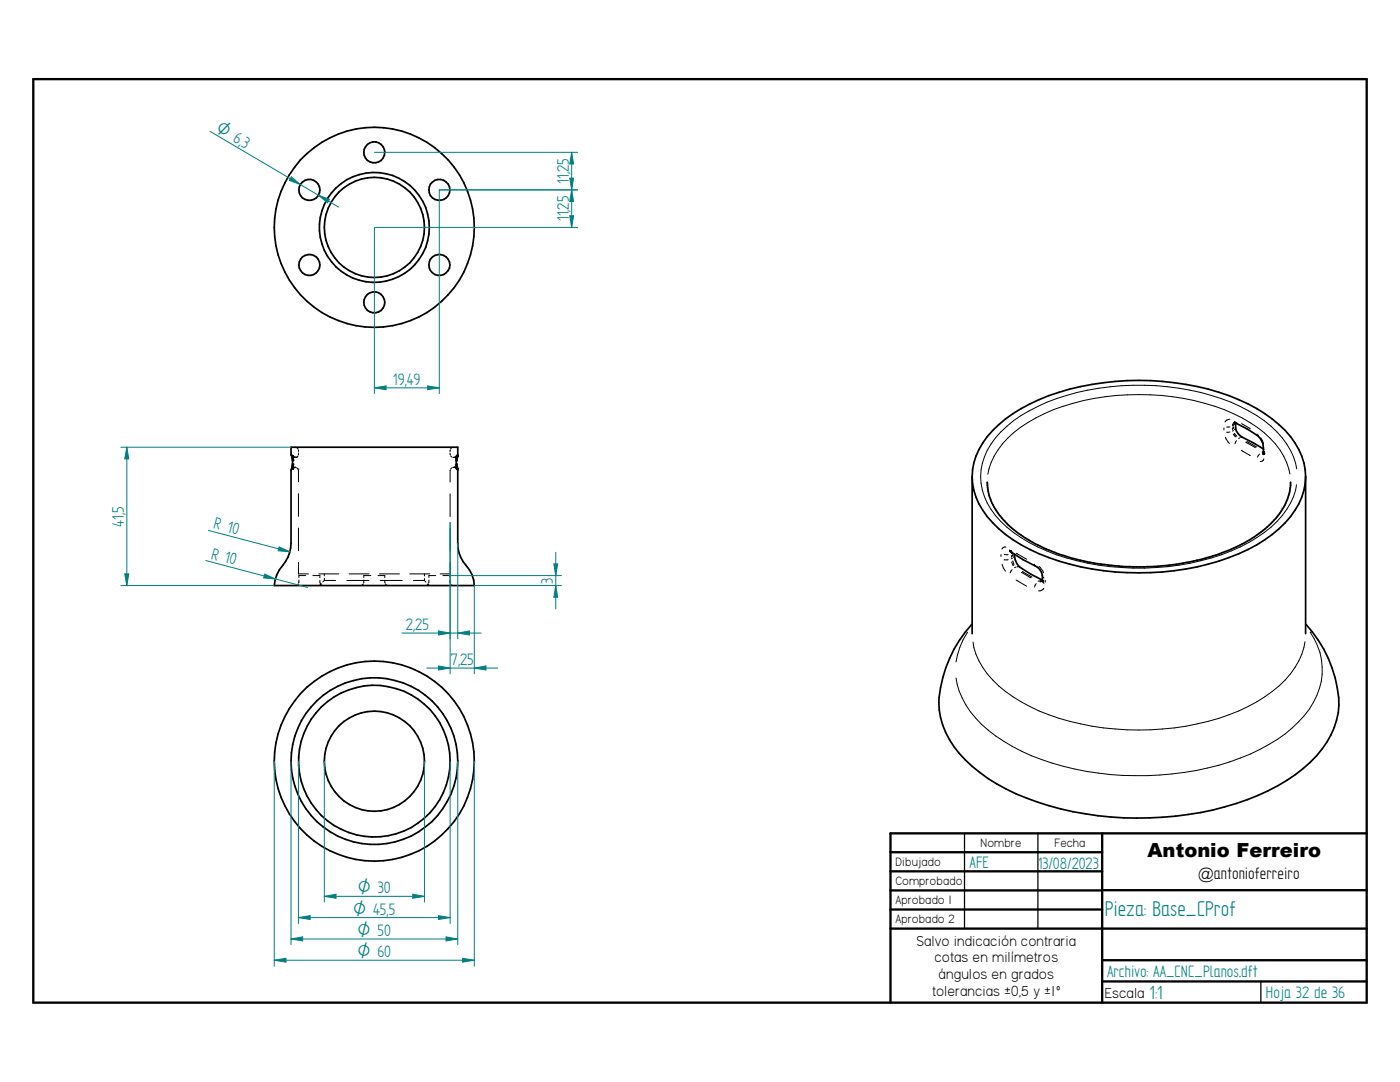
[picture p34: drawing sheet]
<svg xmlns="http://www.w3.org/2000/svg" width="279mm" height="216mm" viewBox="0 0 279 216" stroke-linecap="round" stroke-linejoin="round" font-family="sans-serif">
<defs><g id="words">
<text font-size="4.8" fill="#008080" x="220.5" y="182.8">Pieza: Base_CProf</text>
<text font-size="4.3" fill="#008080" x="229.4" y="199.3">1:1</text>
<text font-size="3.9" x="229" y="171">Antonio Ferreiro</text>
<g font-size="3.7" fill="#008080">
<text x="48" y="29.1" transform="rotate(31 48 29.1)">3</text>
<text x="113.5" y="36.7" transform="rotate(-90 113.5 36.7)">11,25</text>
<text x="113.5" y="44.2" transform="rotate(-90 113.5 44.2)">11,25</text>
<text x="78.4" y="76.8">19,49</text>
<text x="24.7" y="105.1" transform="rotate(-90 24.7 105.1)">41,5</text>
<text x="42.5" y="105.5" transform="rotate(15 42.5 105.5)">R 10</text>
<text x="42" y="111.5" transform="rotate(15 42 111.5)">R 10</text>
<text x="110.3" y="116.5" transform="rotate(-90 110.3 116.5)">3</text>
<text x="81" y="125.7">2,25</text>
<text x="89.9" y="132.7">7,25</text>
<text x="193.5" y="173.1">AFE</text>
<text x="207.1" y="173.4">1</text>
<text x="208.1" y="173.4">3/08/2023</text>
<text x="220.9" y="194.9">Archivo: AA_CNC_Planos.dft</text>
<text x="252.6" y="199.1">Hoja 32 de 36</text>
</g>
<text font-size="3.7" x="239.1" y="175.4">@antonioferreiro</text>
<g font-size="3.6" fill="#008080">
<text x="42.9" y="26.1" transform="rotate(31 42.9 26.1)">O 6,</text>
<text x="71.4" y="178.3">O 30</text>
<text x="70.5" y="182.5">O 45,5</text>
<text x="71.3" y="191">O 60</text>
<text x="71.4" y="186.8">O 50</text>
</g>
<g font-size="3.3">
<text x="182.9" y="188.7">Salvo indicación contraria</text>
<text x="186.5" y="192">cotas en milímetros</text>
<text x="187.3" y="195.4">ángulos en grados</text>
<text x="186" y="198.7">tolerancias ±0,5 y ±1º</text>
<text x="220.5" y="199.2">Escala</text>
</g>
<g font-size="2.7">
<text x="178.7" y="172.8">Dibujado</text>
<text x="195.7" y="169">Nombre</text>
<text x="210.4" y="169">Fecha</text>
<text x="178.7" y="176.6">Comprobado</text>
<text x="178.7" y="180.4">Aprobado 1</text>
<text x="178.7" y="184.2">Aprobado 2</text>
</g>
</g></defs>
<path d="M6.6 15.8h266.2v184.3h-266.2zM177.7 170.1h42.3M177.7 173.9h42.3M177.7 177.7h42.3M220 166.3v33.8M220 177.6h52.8M272.8 166.3h-95.1v33.8M177.7 181.5h42.3M177.7 185.3h95.1M220 191.6h52.8M220 195.8h52.8" fill="none" stroke="#000" stroke-width=".47"/>
<path d="M192.5 166.3v19M207.1 166.3v19M251.6 195.8v4.3" fill="none" stroke="#000" stroke-width=".25"/>
<g fill="none" stroke="#000" stroke-width=".34">
<path d="M58.3 91.1l-.2-.5v-1.4h33.3v1.4l-.3 .5M58.3 93.4l-.2 .5v14.5a7.9 7.9 0 0 1-2.3 5.3l-.6 1-.5 2.1h40a7.1 7.1 0 0 0-2.3-4.7 6.4 6.4 0 0 1-1-3.7v-14.5l-.3-.5M58.3 91.6l.1 .3M58.3 91.3v.2M58.3 93v.3M58.4 91.9l-.1 1M91.1 91.5v1.1M91.1 92.7v.4M91.1 91.2v.2M91.1 93.1v.1M91.1 93.3v.1M194 95.1a14.1 14.1 0 0 0 5.3 10.4 35.3 35.3 0 0 0 16.4 7.6 53.5 53.5 0 0 0 33.4-3.5 22.4 22.4 0 0 0 10.1-9.1 12 12 0 0 0 1.4-5.4"/>
<path d="M194 95.1a14.1 14.1 0 0 1 5.3-10.3 37.3 37.3 0 0 1 18.6-8.1 53.1 53.1 0 0 1 31.2 3.9 22.4 22.4 0 0 1 10.1 9.1 11.7 11.7 0 0 1 1.4 5.4M194 95.1v31.3M197 96.2a11.8 11.8 0 0 0 4.3 8.6 32.9 32.9 0 0 0 15.7 7.3 51.1 51.1 0 0 0 25.7-1.4 25.3 25.3 0 0 0 12.8-8.4 10.4 10.4 0 0 0 1.9-4.6l.2-1.5M246.5 84.4h.1M246.6 84.4l2.3 1.2 2.2 1.4 .5 .7 .4 .8 .1 .8M246.6 84.4a2.53 2.53 0 0 0 1.3 2.8l4.2 2.4M252.1 89.4v1.1M260.6 95.1v31.3M201.7 110.1l2.4 1.5 2.5 1.3a2.6 2.6 0 0 1 1.4 3M202.4 110.6a3.7 3.7 0 0 0 1.1 2.6l2.2 1.4 2.3 1.1M194 124.5a25.6 25.6 0 0 0-6.6 15.7 16.9 16.9 0 0 0 6.6 12.7 41.3 41.3 0 0 0 17.7 8.5 66.5 66.5 0 0 0 37.3-1.8 33.4 33.4 0 0 0 14.9-10.2 15.1 15.1 0 0 0 2.5-14.2 25.4 25.4 0 0 0-5.8-10.7"/>
<circle cx="61.7" cy="37.9" r="2.09"/>
<circle cx="74.7" cy="30.4" r="2.09"/>
<circle cx="87.7" cy="37.9" r="2.09"/>
<circle cx="61.7" cy="52.9" r="2.1"/>
<circle cx="74.7" cy="45.4" r="20"/>
<circle cx="74.7" cy="45.4" r="11"/>
<circle cx="74.7" cy="45.4" r="10"/>
<circle cx="87.7" cy="52.9" r="2.1"/>
<circle cx="74.7" cy="60.3" r="2.09"/>
<circle cx="74.7" cy="151.9" r="20"/>
<circle cx="74.7" cy="151.9" r="16.6"/>
<circle cx="74.7" cy="151.9" r="15.1"/>
<circle cx="74.7" cy="151.9" r="10"/>
</g>
<g fill="none" stroke="#000" stroke-width=".2">
<path d="M58.3 90.9h.1M58.3 93.6h.1M58.3 93.5h.1M58.3 91.1h.1M58.3 91h.1M58.4 93.4h.1M58.4 91.1h.1M58.5 93.4h.1M58.5 91.1h.1M58.5 93.3l-.2 .1M58.5 93.3h.1M58.5 91.2h.1"/>
<path d="M58.6 93.3h.1M58.6 91.2h.1M58.6 91.2l.2 .1M58.7 91.3h.1M58.7 93.3h.1M58.8 91.3h.1M58.8 93.3h-.2M58.8 93.3h.1M58.9 91.3h.1M58.9 89.2h.2M59 91.3h.1M59 93.3h.1"/>
<path d="M59.2 91.2h.1M59.2 89.3l.3 .3M59.2 93.3l.3 .3M59.5 93.6h.1M59.5 91l-.3 .2M59.5 93.8l.1 2.3M59.6 89.7v.4M59.6 90.4v.4M59.6 98.5v4.5M89.8 90.4l.1 .4M89.8 98.6v4.5M89.9 89.7l-.1 .4"/>
<path d="M89.9 93.8l-.1 2.4M89.9 91l.3 .2M90.2 89.3l-.3 .3M90.2 93.3l-.3 .3M90.4 91.3h.1M90.4 89.2h.1M90.4 93.3h.1M90.5 91.3h.1M90.5 93.3h-.1M90.6 93.3h.1M90.6 91.3h.1M90.7 93.3h.1"/>
<path d="M90.8 91.2l-.1 .1M90.8 93.3h.1M90.8 91.2h.1M90.9 93.3h.1M90.9 91.2h.1M91 93.4h.1M91 91.1h.1M91.1 93.5h.1M91.1 91h.1M91.1 91.1l-.1 .1M91.1 93.6h.1M91.1 90.9h.1"/>
<path d="M244.3 85.4v.4M244.6 87.2l.8 1.3M245.4 83.7l-.5 .1-.4 .4M245.4 86.2h-.6M245.4 85.2h-.6M246 84.8h.1M246 85.3v.4M246.1 86.7h.1M246.1 84.5l-.1 .3M246.2 85.9l-.2 .1M246.2 86.7l.4 .5M246.2 84.9l-.2 .1"/>
<path d="M246.2 85.2v.4M246.3 84.5h.1M246.3 84.5l-.1 .2M246.3 86.5l.5 .5M246.4 84.1l.1 .1M246.5 84.6l-.1 .1M246.5 85.6l-.1 .1M246.8 87.9l-.3 .7M247.4 87.4l-.2 .1M247.7 89.9l1.8 1M247.8 84.5l1.7 1.1M247.8 87.2l-.2 .1"/>
<path d="M248.6 88.2l1.9 1.1M248.8 88.1l1.9 1.1M250.9 86.6v.2M251 86.8h.1M251.4 90.6l-.4 .6M251.6 87.3l.4 .6 .2 .7M252 90.3h.1M252.1 90.1h.1M252.1 90.1l-.2 .1M252.2 90.6l.1 .1M252.2 89.5l.1 .2M252.2 91.6l-.1 .3-.6 .2"/>
<path d="M252.3 90.1v.4M257.4 94.6a14.7 14.7 0 0 0-6.4-9.3 39.6 39.6 0 0 0-21.4-6.5 45.6 45.6 0 0 0-22.9 4.6 18.4 18.4 0 0 0-8.9 8.9l-.7 2.3M258.8 93.6a15.4 15.4 0 0 0-6.5-9.7 40.1 40.1 0 0 0-19.3-6.7 49.4 49.4 0 0 0-25.9 3.9 21.5 21.5 0 0 0-10.1 8.8 11.5 11.5 0 0 0 1.7 13 30.1 30.1 0 0 0 16.2 9 51.1 51.1 0 0 0 32.6-2.8 23.4 23.4 0 0 0 9.3-7.5 10.9 10.9 0 0 0 1.9-4.9M59.1 116.8h-.1M59.6 112.2v2.3h2M59.6 105.4v4.5M59.6 116.5l-.3 .3M59.6 115.7v.6M61 114.9h-1.4v.3M62.4 114.9h1.4v.4M63.6 114.5h4M63.8 115.8l.1 .5"/>
<path d="M63.9 116.5h.1M63.9 116.5l.3 .3M64.1 116.5l-.3 .3M64.4 116.8h.1M64.7 115.8h2.3M64.7 114.5v.4M64.7 115.4v.4M64.7 115.8l-.3 .3M69.2 115.8h4.4M69.7 114.5h4M72.1 116.8h-.1M72.5 116.5l-.2 .3"/>
<path d="M72.6 115.7v.6M74 114.9h-1.4v.3M75.4 114.9h1.4v.4M75.7 114.5h4M75.9 115.8h4.4M76.8 115.8v.5M76.9 116.5l.2 .3M77.3 116.8h.2M81.8 114.5h4M82.5 115.8h2.2M84.7 114.5v.4M84.7 115.4v.4"/>
<path d="M84.7 115.8l.3 .4M85 116.8h-.1M85.4 116.5l.3 .3M85.5 116.5l-.2 .3M85.6 115.7v.6M87 114.9h-1.4v.3M88.4 114.9h1.4v.4M89.8 115.8v.5M89.8 112.3v2.2h-2M89.8 105.4v4.5M89.9 116.5l.2 .3M90.3 116.8h.1"/>
<path d="M199.8 110.7v.3M200 112.6l.2 .7 .5 .7M200.4 111.7h.8M200.4 110.6l.8 .1M200.7 109.2a.7 .7 0 0 0-.8 .4M201.5 109.7l.1 .2M201.8 110.3h.1M201.8 110.8v.4M201.9 112.1l.2 .7M202 113.7l-.4 .6M202.1 111.4l-.3 .1M202.1 110.3l-.3 .2"/>
<path d="M202.1 110.7v.3M202.1 112.8h.1M202.1 111.9l.3 .7M202.4 111l-.1 .2M202.7 113.2l-.2 .1M202.8 115.7l2.1 1.3M202.8 110.4l2.1 1.2M203.2 113.1h-.3M203.8 114.2l2 1.1M204 114l2 1.1M206.4 112.6l.1 .2M206.8 116.5l-.3 .6"/>
<path d="M207.4 113l.9 1.3M207.4 115.9l-.2 .1M207.5 116.1h.3M207.6 116h.1M207.6 116h.2M207.8 115.7l-.2 .1M208.1 116.1l.3 .3M208.1 115.1l.3 .2M208.3 117.4a1.15 1.15 0 0 1-1 .5M208.6 115.8v.4M193.1 126.2a14.5 14.5 0 0 0-2.3 5.9M260.4 128.1a15.7 15.7 0 0 1-6.5 9.9 40.8 40.8 0 0 1-19.5 7.2 52.1 52.1 0 0 1-28.9-4.2 21 21 0 0 1-10.7-10.4l-.6-2.5"/>
<path d="M261.5 126.2h.1M261.5 126.2a13.1 13.1 0 0 1-.2 15.3 27.4 27.4 0 0 1-11.7 9 59.4 59.4 0 0 1-43.8 .3 29.4 29.4 0 0 1-12.2-8.8 15.5 15.5 0 0 1-2.8-6.7"/>
</g>
<g fill="#000">
<circle cx="58.3" cy="90.9" r=".17"/>
<circle cx="58.3" cy="93.6" r=".17"/>
<circle cx="58.3" cy="91" r=".17"/>
<circle cx="58.3" cy="93.5" r=".17"/>
<circle cx="58.3" cy="91.1" r=".17"/>
<circle cx="58.3" cy="91.2" r=".17"/>
<circle cx="58.3" cy="93.4" r=".17"/>
<circle cx="58.3" cy="91.5" r=".17"/>
<circle cx="58.3" cy="93" r=".17"/>
<circle cx="58.3" cy="91.3" r=".17"/>
<circle cx="58.3" cy="92.9" r=".17"/>
<circle cx="58.3" cy="93.2" r=".17"/>
<circle cx="58.3" cy="93.3" r=".17"/>
<circle cx="58.3" cy="91.4" r=".17"/>
<circle cx="58.4" cy="92.7" r=".17"/>
<circle cx="58.4" cy="91.9" r=".17"/>
<circle cx="58.4" cy="92.6" r=".17"/>
<circle cx="58.4" cy="91.7" r=".17"/>
<circle cx="91.1" cy="91.9" r=".17"/>
<circle cx="91.1" cy="92.8" r=".17"/>
<circle cx="91.1" cy="91.5" r=".17"/>
<circle cx="91.1" cy="92.7" r=".17"/>
<circle cx="91.1" cy="91.8" r=".17"/>
<circle cx="91.1" cy="93" r=".17"/>
<circle cx="91.1" cy="92.6" r=".17"/>
<circle cx="91.1" cy="91.6" r=".17"/>
<circle cx="91.1" cy="91.2" r=".17"/>
<circle cx="91.1" cy="93.3" r=".17"/>
<circle cx="91.1" cy="93.4" r=".17"/>
<circle cx="91.1" cy="91.4" r=".17"/>
<circle cx="91.1" cy="91.1" r=".17"/>
<circle cx="91.1" cy="93.1" r=".17"/>
<circle cx="91.1" cy="93.6" r=".17"/>
<circle cx="91.1" cy="91" r=".17"/>
<circle cx="91.1" cy="93.5" r=".17"/>
<circle cx="91.1" cy="90.9" r=".17"/>
<circle cx="246.3" cy="84.3" r=".17"/>
<circle cx="246.4" cy="84.3" r=".17"/>
<circle cx="246.4" cy="84.4" r=".17"/>
<circle cx="246.5" cy="84.4" r=".17"/>
<circle cx="246.6" cy="84.4" r=".17"/>
<circle cx="252.1" cy="90.6" r=".17"/>
<circle cx="252.1" cy="90.4" r=".17"/>
<circle cx="252.1" cy="90.5" r=".17"/>
<circle cx="201.5" cy="110" r=".17"/>
<circle cx="201.6" cy="110" r=".17"/>
<circle cx="201.7" cy="110.1" r=".17"/>
<circle cx="208" cy="116" r=".17"/>
<circle cx="208" cy="115.9" r=".17"/>
</g>
<path d="M64.7 151.9v28.1M84.7 151.9v28.1M64.7 178.9l2.4-.5v.8z" fill="none" stroke="#008080" stroke-width=".2"/>
<path d="M64.7 178.9l2.4-.5v.8z" fill="#008080"/>
<path d="M82.4 178.4l2.3 .5-2.3 .3z" fill="none" stroke="#008080" stroke-width=".2"/>
<path d="M82.4 178.4l2.3 .5-2.3 .3z" fill="#008080"/>
<path d="M59.6 151.9v32.4M89.8 151.9v32.4M64.7 178.9h20M59.6 183.1l2.3-.4v.8z" fill="none" stroke="#008080" stroke-width=".2"/>
<path d="M59.6 183.1l2.3-.4v.8z" fill="#008080"/>
<path d="M87.5 182.7l2.3 .4-2.3 .4z" fill="none" stroke="#008080" stroke-width=".2"/>
<path d="M87.5 182.7l2.3 .4-2.3 .4z" fill="#008080"/>
<path d="M58.1 151.9v36.6M91.4 151.9v36.6M58.1 187.4l2.3-.5v.8zM59.6 183.1h30.2" fill="none" stroke="#008080" stroke-width=".2"/>
<path d="M58.1 187.4l2.3-.5v.8z" fill="#008080"/>
<path d="M89 186.9l2.4 .5-2.4 .3z" fill="none" stroke="#008080" stroke-width=".2"/>
<path d="M89 186.9l2.4 .5-2.4 .3z" fill="#008080"/>
<path d="M54.7 151.9v40.9M94.7 151.9v40.9M54.7 191.6l2.4-.4v.8zM58.1 187.4h33.3" fill="none" stroke="#008080" stroke-width=".2"/>
<path d="M54.7 191.6l2.4-.4v.8z" fill="#008080"/>
<path d="M92.3 191.2l2.4 .4-2.4 .4z" fill="none" stroke="#008080" stroke-width=".2"/>
<path d="M92.3 191.2l2.4 .4-2.4 .4z" fill="#008080"/>
<path d="M24.1 89.2h34M25.3 89.2l.4 2.4h-.8zM24.1 116.8h30.6M54.7 191.6h40" fill="none" stroke="#008080" stroke-width=".2"/>
<path d="M25.3 89.2l.4 2.4h-.8z" fill="#008080"/>
<path d="M24.9 114.5h.8l-.4 2.3z" fill="none" stroke="#008080" stroke-width=".2"/>
<path d="M24.9 114.5h.8l-.4 2.3z" fill="#008080"/>
<path d="M25.3 89.2v27.6M41.1 111.8l20.3 5.4M52.8 114.6l2.1 .9-2.3-.2z" fill="none" stroke="#008080" stroke-width=".2"/>
<path d="M52.8 114.6l2.1 .9-2.3-.2z" fill="#008080"/>
<path d="M41.6 105.8l16.3 4.3M55.7 109.1l2.2 1-2.4-.2z" fill="none" stroke="#008080" stroke-width=".2"/>
<path d="M55.7 109.1l2.2 1-2.4-.2z" fill="#008080"/>
<path d="M89.8 104.2v23.3M91.4 108.4v19.1M87.5 125.9l2.3 .4-2.3 .4z" fill="none" stroke="#008080" stroke-width=".2"/>
<path d="M87.5 125.9l2.3 .4-2.3 .4z" fill="#008080"/>
<path d="M91.4 126.3l2.3-.4v.8z" fill="none" stroke="#008080" stroke-width=".2"/>
<path d="M91.4 126.3l2.3-.4v.8z" fill="#008080"/>
<path d="M89.8 104.2v30.3M94.7 116.8v17.7M80.2 126.3h15.8M87.5 132.9l2.3 .4-2.3 .4z" fill="none" stroke="#008080" stroke-width=".2"/>
<path d="M87.5 132.9l2.3 .4-2.3 .4z" fill="#008080"/>
<path d="M94.7 133.3l2.3-.4v.8z" fill="none" stroke="#008080" stroke-width=".2"/>
<path d="M94.7 133.3l2.3-.4v.8z" fill="#008080"/>
<path d="M89.8 114.9h22.3M94.7 116.8h17.4M110.9 116.8l.4 2.4h-.8zM85.2 133.3h14.1" fill="none" stroke="#008080" stroke-width=".2"/>
<path d="M110.9 116.8l.4 2.4h-.8z" fill="#008080"/>
<path d="M110.5 112.5h.8l-.4 2.4z" fill="none" stroke="#008080" stroke-width=".2"/>
<path d="M110.5 112.5h.8l-.4 2.4z" fill="#008080"/>
<path d="M41.9 26.2l25.7 15.1M63.5 38.9l2.2 .9-.3 .7zM110.9 110.2v11.3" fill="none" stroke="#008080" stroke-width=".2"/>
<path d="M63.5 38.9l2.2 .9-.3 .7z" fill="#008080"/>
<path d="M58.1 35.3l1.8 1.5-2.2-.8z" fill="none" stroke="#008080" stroke-width=".2"/>
<path d="M58.1 35.3l1.8 1.5-2.2-.8z" fill="#008080"/>
<path d="M87.7 37.9v40.6M74.7 45.4v33.1M85.3 77l2.4 .4-2.4 .4z" fill="none" stroke="#008080" stroke-width=".2"/>
<path d="M85.3 77l2.4 .4-2.4 .4z" fill="#008080"/>
<path d="M74.7 77.4l2.3-.4v.8z" fill="none" stroke="#008080" stroke-width=".2"/>
<path d="M74.7 77.4l2.3-.4v.8z" fill="#008080"/>
<path d="M87.7 37.9h27.6M114.1 37.9l.4 2.3h-.8zM74.7 45.4h40.6M74.7 77.4h13" fill="none" stroke="#008080" stroke-width=".2"/>
<path d="M114.1 37.9l.4 2.3h-.8z" fill="#008080"/>
<path d="M113.7 43.1h.8l-.4 2.3z" fill="none" stroke="#008080" stroke-width=".2"/>
<path d="M113.7 43.1h.8l-.4 2.3z" fill="#008080"/>
<path d="M74.7 30.4h40.6M87.7 37.9h27.6M113.7 35.6h.8l-.4 2.3zM114.1 37.9v7.5" fill="none" stroke="#008080" stroke-width=".2"/>
<path d="M113.7 35.6h.8l-.4 2.3z" fill="#008080"/>
<path d="M114.1 30.4l.4 2.3h-.8z" fill="none" stroke="#008080" stroke-width=".2"/>
<path d="M114.1 30.4l.4 2.3h-.8z" fill="#008080"/>
<path d="M114.1 30.4v7.5" fill="none" stroke="#008080" stroke-width=".2"/>
<use href="#words"/>
</svg>
